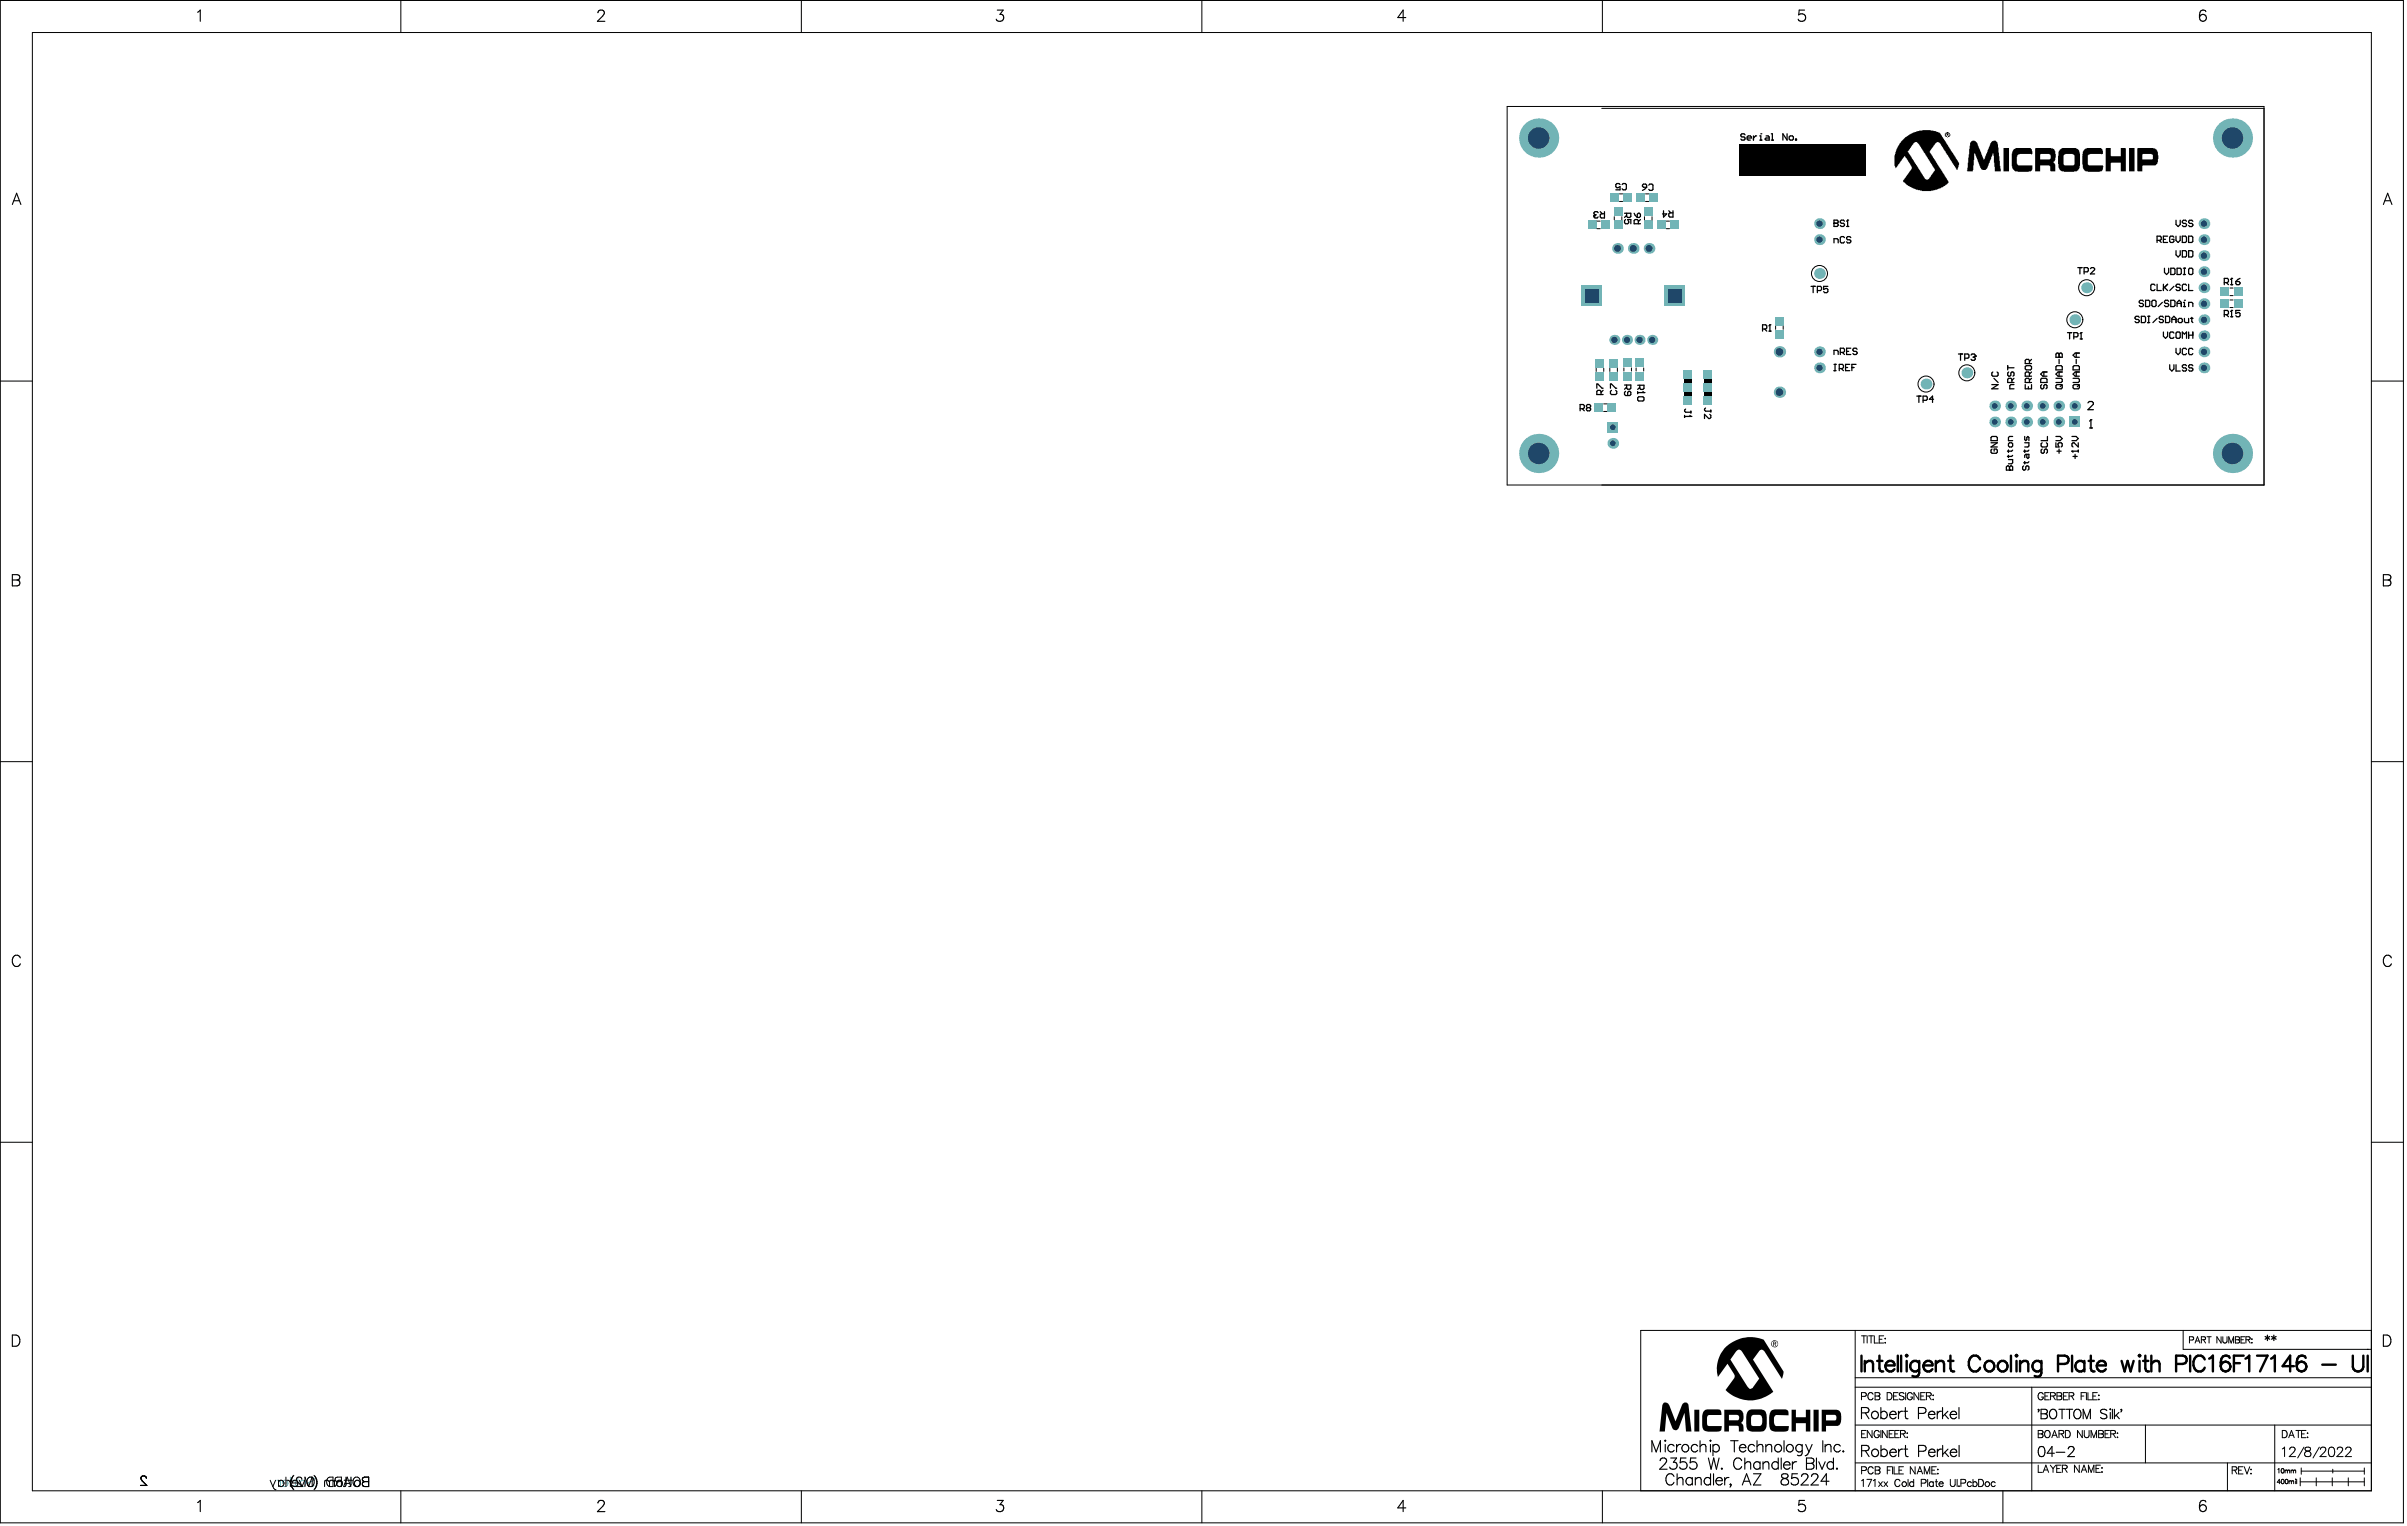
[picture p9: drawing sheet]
<svg xmlns="http://www.w3.org/2000/svg" width="635mm" height="403mm" viewBox="0 0 635 403" stroke-linecap="round" stroke-linejoin="round" font-family="sans-serif">
<path d="M38.6 389.9l-.5-.6-.8 .3a.78 .78 0 0 0 .2 1l1.2 1.2h-1.6" fill="none" stroke="#72b4b6" stroke-width=".3"/>
<g fill="none" stroke="#72b4b6" stroke-width=".26">
<path d="M73 390.5a.8 .8 0 0 1 1 .7M74 390.5v1.6M74.8 390.6a.76 .76 0 0 1 1.2 .6h-1.5zM76 391.2a.79 .79 0 0 1-.5 .9 .79 .79 0 0 1-1-.3M76.6 390.8a.8 .8 0 0 1 1.2-.1 .8 .8 0 0 1 0 1.2 .8 .8 0 0 1-1.2-.1M76.6 389.6v2.5M78.6 389.6v2.5M81.2 390a.94 .94 0 0 1 .9-.4 .94 .94 0 0 1 .8 .6l-.3 .4-.9 .3a.61 .61 0 0 0-.5 .5 .61 .61 0 0 0 .3 .6 1.15 1.15 0 0 0 1.4-.2M86.9 390.9l-.6-.4-.6 .1-.1 1.5M86.9 390.9l.4-.4 .6 .1 .3 .3M86.9 390.9v1.2M88.2 390.5v1.6"/>
<path d="M90.8 390.5h.8M91.3 389.6v2l-.1 .4-.5 .1M92.1 390.5h.8M92.6 389.6v2l-.1 .4-.5 .1M95.8 389.7l1.5-.1v2.5h-1.1a.65 .65 0 0 1-.6-.6 .65 .65 0 0 1 .6-.7l-.6-.5zM96.2 390.8h1.1"/>
<circle cx="79.8" cy="391.3" r=".82"/>
<circle cx="89.5" cy="391.3" r=".82"/>
<circle cx="94.2" cy="391.3" r=".82"/>
</g>
<circle cx="589" cy="36.4" r="5.2" fill="#72b4b6"/>
<circle cx="589" cy="36.4" r="2.83" fill="#1f4769"/>
<circle cx="547.4" cy="107.1" r="1.42" fill="#72b4b6"/>
<circle cx="547.4" cy="107.1" r=".75" fill="#1f4769"/>
<circle cx="543.1" cy="111.3" r="1.42" fill="#72b4b6"/>
<circle cx="543.1" cy="111.3" r=".75" fill="#1f4769"/>
<circle cx="543.1" cy="107.1" r="1.42" fill="#72b4b6"/>
<circle cx="543.1" cy="107.1" r=".75" fill="#1f4769"/>
<circle cx="538.9" cy="111.3" r="1.42" fill="#72b4b6"/>
<circle cx="538.9" cy="111.3" r=".75" fill="#1f4769"/>
<circle cx="538.9" cy="107.1" r="1.42" fill="#72b4b6"/>
<circle cx="538.9" cy="107.1" r=".75" fill="#1f4769"/>
<circle cx="534.7" cy="111.3" r="1.42" fill="#72b4b6"/>
<circle cx="534.7" cy="111.3" r=".75" fill="#1f4769"/>
<circle cx="534.7" cy="107.1" r="1.42" fill="#72b4b6"/>
<circle cx="534.7" cy="107.1" r=".75" fill="#1f4769"/>
<circle cx="530.5" cy="111.3" r="1.42" fill="#72b4b6"/>
<circle cx="530.5" cy="111.3" r=".75" fill="#1f4769"/>
<circle cx="530.5" cy="107.1" r="1.42" fill="#72b4b6"/>
<circle cx="530.5" cy="107.1" r=".75" fill="#1f4769"/>
<circle cx="526.2" cy="107.1" r="1.42" fill="#72b4b6"/>
<circle cx="526.2" cy="107.1" r=".75" fill="#1f4769"/>
<circle cx="526.2" cy="111.3" r="1.42" fill="#72b4b6"/>
<circle cx="526.2" cy="111.3" r=".75" fill="#1f4769"/>
<path d="M545.9 109.9h2.9v2.8h-2.9z" fill-rule="evenodd" fill="#72b4b6"/>
<circle cx="547.4" cy="111.3" r=".75" fill="#1f4769"/>
<circle cx="405.9" cy="119.6" r="5.2" fill="#72b4b6"/>
<circle cx="405.9" cy="119.6" r="2.83" fill="#1f4769"/>
<path d="M417.2 75.3h5.4v5.4h-5.4z" fill-rule="evenodd" fill="#72b4b6"/>
<path d="M418.2 76.3h3.4v3.5h-3.4z" fill-rule="evenodd" fill="#1f4769"/>
<path d="M424.1 111.3h2.8v2.8h-2.8z" fill-rule="evenodd" fill="#72b4b6"/>
<circle cx="425.5" cy="112.7" r=".75" fill="#1f4769"/>
<circle cx="425.5" cy="116.9" r="1.42" fill="#72b4b6"/>
<circle cx="425.5" cy="116.9" r=".75" fill="#1f4769"/>
<circle cx="581.4" cy="59" r="1.42" fill="#72b4b6"/>
<circle cx="581.4" cy="59" r=".83" fill="#1f4769"/>
<circle cx="581.4" cy="92.8" r="1.42" fill="#72b4b6"/>
<circle cx="581.4" cy="92.8" r=".83" fill="#1f4769"/>
<circle cx="581.4" cy="88.6" r="1.42" fill="#72b4b6"/>
<circle cx="581.4" cy="88.6" r=".83" fill="#1f4769"/>
<circle cx="581.4" cy="84.3" r="1.42" fill="#72b4b6"/>
<circle cx="581.4" cy="84.3" r=".83" fill="#1f4769"/>
<circle cx="581.4" cy="80.1" r="1.42" fill="#72b4b6"/>
<circle cx="581.4" cy="80.1" r=".83" fill="#1f4769"/>
<circle cx="581.4" cy="75.9" r="1.42" fill="#72b4b6"/>
<circle cx="581.4" cy="75.9" r=".83" fill="#1f4769"/>
<circle cx="581.4" cy="71.7" r="1.42" fill="#72b4b6"/>
<circle cx="581.4" cy="71.7" r=".83" fill="#1f4769"/>
<circle cx="581.4" cy="67.4" r="1.42" fill="#72b4b6"/>
<circle cx="581.4" cy="67.4" r=".83" fill="#1f4769"/>
<circle cx="581.4" cy="63.2" r="1.42" fill="#72b4b6"/>
<circle cx="581.4" cy="63.2" r=".83" fill="#1f4769"/>
<circle cx="581.4" cy="97" r="1.42" fill="#72b4b6"/>
<circle cx="581.4" cy="97" r=".83" fill="#1f4769"/>
<circle cx="480" cy="92.8" r="1.42" fill="#72b4b6"/>
<circle cx="480" cy="92.8" r=".83" fill="#1f4769"/>
<circle cx="480" cy="97" r="1.42" fill="#72b4b6"/>
<circle cx="480" cy="97" r=".83" fill="#1f4769"/>
<path d="M439.2 75.3h5.3v5.4h-5.3z" fill-rule="evenodd" fill="#72b4b6"/>
<path d="M440.1 76.3h3.5v3.5h-3.5z" fill-rule="evenodd" fill="#1f4769"/>
<circle cx="469.4" cy="92.8" r="1.5" fill="#72b4b6"/>
<circle cx="469.4" cy="92.8" r="1" fill="#1f4769"/>
<circle cx="405.9" cy="36.4" r="5.2" fill="#72b4b6"/>
<circle cx="405.9" cy="36.4" r="2.83" fill="#1f4769"/>
<circle cx="480" cy="63.2" r="1.42" fill="#72b4b6"/>
<circle cx="480" cy="63.2" r=".83" fill="#1f4769"/>
<circle cx="480" cy="59" r="1.42" fill="#72b4b6"/>
<circle cx="480" cy="59" r=".83" fill="#1f4769"/>
<circle cx="435" cy="65.5" r="1.42" fill="#72b4b6"/>
<circle cx="435" cy="65.5" r=".92" fill="#1f4769"/>
<circle cx="430.9" cy="65.5" r="1.42" fill="#72b4b6"/>
<circle cx="430.9" cy="65.5" r=".92" fill="#1f4769"/>
<circle cx="426.7" cy="65.5" r="1.42" fill="#72b4b6"/>
<circle cx="426.7" cy="65.5" r=".92" fill="#1f4769"/>
<circle cx="425.9" cy="89.7" r="1.33" fill="#72b4b6"/>
<circle cx="425.9" cy="89.7" r=".83" fill="#1f4769"/>
<circle cx="429.2" cy="89.7" r="1.33" fill="#72b4b6"/>
<circle cx="429.2" cy="89.7" r=".83" fill="#1f4769"/>
<circle cx="432.5" cy="89.7" r="1.33" fill="#72b4b6"/>
<circle cx="432.5" cy="89.7" r=".83" fill="#1f4769"/>
<circle cx="435.9" cy="89.7" r="1.33" fill="#72b4b6"/>
<circle cx="435.9" cy="89.7" r=".83" fill="#1f4769"/>
<circle cx="469.4" cy="103.5" r="1.5" fill="#72b4b6"/>
<circle cx="469.4" cy="103.5" r="1" fill="#1f4769"/>
<circle cx="589" cy="119.6" r="5.2" fill="#72b4b6"/>
<circle cx="589" cy="119.6" r="2.83" fill="#1f4769"/>
<g fill="#72b4b6">
<circle cx="550.5" cy="75.9" r="1.44"/>
<circle cx="547.4" cy="84.3" r="1.44"/>
<circle cx="480" cy="72.1" r="1.44"/>
<circle cx="518.9" cy="98.3" r="1.44"/>
<circle cx="508.1" cy="101.3" r="1.44"/>
</g>
<g fill="#72b4b6">
<path d="M585.8 75.8h2.3v2.3h-2.3z" fill-rule="evenodd"/>
<path d="M589.3 75.8h2.3v2.3h-2.3z" fill-rule="evenodd"/>
<path d="M585.8 79h2.3v2.3h-2.3z" fill-rule="evenodd"/>
<path d="M589.3 79h2.3v2.3h-2.3z" fill-rule="evenodd"/>
<path d="M431.5 94.5h2.3v2.4h-2.3z" fill-rule="evenodd"/>
<path d="M431.5 98h2.3v2.4h-2.3z" fill-rule="evenodd"/>
<path d="M428.2 94.5h2.4v2.4h-2.4z" fill-rule="evenodd"/>
<path d="M428.2 98h2.4v2.4h-2.4z" fill-rule="evenodd"/>
<path d="M420.9 94.6h2.4v2.4h-2.4z" fill-rule="evenodd"/>
<path d="M420.9 98.1h2.4v2.4h-2.4z" fill-rule="evenodd"/>
<path d="M433.7 58.2h2.3v2.3h-2.3z" fill-rule="evenodd"/>
<path d="M433.7 54.7h2.3v2.3h-2.3z" fill-rule="evenodd"/>
<path d="M425.7 54.7h2.3v2.3h-2.3z" fill-rule="evenodd"/>
<path d="M425.7 58.2h2.3v2.3h-2.3z" fill-rule="evenodd"/>
<path d="M440.6 58.2h2.3v2.3h-2.3z" fill-rule="evenodd"/>
<path d="M437.1 58.2h2.3v2.3h-2.3z" fill-rule="evenodd"/>
<path d="M418.8 58.2h2.4v2.3h-2.4z" fill-rule="evenodd"/>
<path d="M422.3 58.2h2.4v2.3h-2.4z" fill-rule="evenodd"/>
<path d="M468.3 83.5h2.3v2.4h-2.3z" fill-rule="evenodd"/>
<path d="M468.3 87h2.3v2.4h-2.3z" fill-rule="evenodd"/>
<path d="M424.1 106.4h2.3v2.3h-2.3z" fill-rule="evenodd"/>
<path d="M420.6 106.4h2.3v2.3h-2.3z" fill-rule="evenodd"/>
<path d="M449.3 101.1h2.4v2.3h-2.4z" fill-rule="evenodd"/>
<path d="M449.3 104.6h2.4v2.3h-2.4z" fill-rule="evenodd"/>
<path d="M449.3 97.6h2.4v2.3h-2.4z" fill-rule="evenodd"/>
<path d="M444.1 101.1h2.3v2.3h-2.3z" fill-rule="evenodd"/>
<path d="M444.1 104.6h2.3v2.3h-2.3z" fill-rule="evenodd"/>
<path d="M444.1 97.6h2.3v2.3h-2.3z" fill-rule="evenodd"/>
<path d="M424.5 98.1h2.4v2.4h-2.4z" fill-rule="evenodd"/>
<path d="M424.5 94.6h2.4v2.4h-2.4z" fill-rule="evenodd"/>
<path d="M431.6 51h2.3v2.3h-2.3z" fill-rule="evenodd"/>
<path d="M435.1 51h2.3v2.3h-2.3z" fill-rule="evenodd"/>
<path d="M428.2 51h2.4v2.3h-2.4z" fill-rule="evenodd"/>
<path d="M424.7 51h2.4v2.3h-2.4z" fill-rule="evenodd"/>
</g>
<g fill="#000">
<path d="M513.3 34.9l.8 .4-.5 .8-.5-.2v-.7h.2v.7h.3v-.6l-.3-.1zM513.7 36.1l.2 .2zM513.7 34.8l.1 .1zM513.9 34.9h.3l.3 .5-.2 .7h-.4v-.3h.4v-.5l-.4-.1zM520 37.3l.3-.2h.6l.8 .6 .1 .7 .6 1.1 .8 2.6 .4-.2 .1-.7 .6-1.1v-.5l.4-.4 .6-1.7 .6-.4h.6l.4 .4 .3 1.4 .6 6.3h-1.5l-.4-4.7h-.2v.5l-.4 .5v.4l-.4 .5v.5l-.2 .1-.4 1.4-.5 .4h-.8l-.4-.2-1.4-3.9-.1-.2h-.3l-.3 4.7-1.6-.1 .2-.9 .4-4.9 .2-1.6zM528.6 39h1.4v6.2h-1.4zM531.3 39.3l.5-.3h3.9l.3 .4v1.3l-3.2-.1-.6 .4-.1 .3v1.8l.3 .5h3.8v1.1l-.4 .5-3.5 .1-.7-.1-.6-.6-.3-.7v-3.4zM549.8 39.4l.8-.4h3.7l.4 .4 .1 1.2-.3 .1-3.1-.1-.6 .4v2.4l.2 .2h3.8v1.1l-.4 .5-3.6 .1-1-.3-.5-1.5v-2.9zM555.6 39h1.2l.2 2.2h2.5v-2.2l1.3 .2v6h-1.3v-2.3h-2.5l-.2 2.3h-1.3zM561.7 39h1.4v6.2h-1.4z"/>
<path d="M502.7 36.1l2-1.2 2.5-.6h2.1l2.3 .6 1.7 2.4 .8 1.5 .4 .5 .2 .5 .6 .6 1.3 2.4 .2 .1-.1 1.1-.2 .7-.3 .1-.2-.6-1-1.2-.1-.5-.5-.4-.1-.5-.2-.1-.2-.5-.6-.6v-.4l-.3-.2-.4-.9-.5-.5-.1-.5-.6-.4h-.4l-.6 .4v.3l-1.2 1.4-.1 .6 .7 .9 1.4 2.4 2.4 3.5 .1 .5 .4 .4v.3l-1 .9-1 .3-.1 .3-2.5 .7h-2.5l-1.5-.4-2.1-.9-1-1-.3-.1v-.5l.7-.7 1.3-2.1a.64 .64 0 0 0-.1-1.1l-.9-1.8-.4-.2-.1-.4h-.3v.3l-.3 .2-.3 .6-.3 .2v.3l-1.2 1.6-.4-.6v-2.8l.5-1.6 .8-1.6zM504.7 37.8l-1.4 2.3 1 1.2 .1 .5 1.6 2.2 .1 .5 .5 .5 1.2 2.1 .3 .3h.5l.7-.7 .8-1.4 .3-.2v-.5l-1.8-2.7-.3-.8-.3-.1-.1-.5-.4-.3-1.2-2.1-.6-.6h-.5z"/>
<path d="M537 39h4.1l.9 .4 .3 1.2v1l-.2 .9-.4 .2v.2l.5 .5v1.8l-1.3-.1v-1.2l-.3-.3h-2.4v1.6h-1.3zM538.3 40.6l-.1 1.5h2.6l.2-.3v-.8l-.4-.4z"/>
<path d="M543.4 39.4l.6-.4h3.7l.4 .3 .4 .3 .2 .9v3.3l-.2 .8-.6 .6-3.4 .1-.8-.2-.4-.4-.2-.5v-.9a7.5 7.5 0 0 1 .1-3.5l.2-.2zM544.6 40.7l-.2 .3v2.4l.2 .2h2.4l.3-.2v-2.4l-.5-.4z"/>
<path d="M564 39h4.1l.8 .4 .4 .7 .1 .9-.2 2.1-.5 .5h-3.4l-.1 1.6h-1.2zM565.3 40.6l-.1 1.5 2.8-.2v-1l-.4-.3z"/>
<path d="M468 354.1v.3l.4-.1-.1-.2zM467.8 353.9h.4a.34 .34 0 0 1 .4 .3 .34 .34 0 0 1-.3 .4l.3 .4h-.2l-.2-.4h-.2v.4h-.2zM467.4 354.5a.8 .8 0 0 0 1.6 0 .8 .8 0 0 0-1.6 0zM467.2 354.5a.95 .95 0 0 1 1.9 0 .95 .95 0 0 1-1.9 0zM455.4 355.2a9.4 9.4 0 0 1 9.9-1.8l5.2 8.4-.4 1.9-4.8-7.4a.77 .77 0 0 0-1.3 .2l-1.5 2.1 5.3 8.5a9.1 9.1 0 0 1-12.6-.5l2.4-3.5-.2-.7-1.7-2.7-2.5 3.5a8.2 8.2 0 0 1 2.2-8zM458.1 356.3l-1.6 2.3 4.6 7.3a.74 .74 0 0 0 .7 .5 .74 .74 0 0 0 .7-.5l1.6-2.3-4.6-7.3-.4-.2a.67 .67 0 0 0-1 .2zM467.2 372.2l1-.4h2.6a1.09 1.09 0 0 1 1 1.5l-3.1-.1a.89 .89 0 0 0-.7 1.2v.7a1.01 1.01 0 0 0 .7 1.1h3.2a1.11 1.11 0 0 1-1.2 1.4h-2.4a1.65 1.65 0 0 1-1.6-2l.1-2.2zM472.6 371.8h1.2v2h2.6v-2h1.2v5.8h-1.2v-2.2h-2.6v2.2h-1.2zM456.1 373.2v1.4h2.3a.77 .77 0 0 0 .4-.7 .77 .77 0 0 0-.6-.7zM481.7 373.2v1.5h2.5l.3-.6a.69 .69 0 0 0-.5-.9zM438.9 370a1.14 1.14 0 0 1 1.5 .7l1.6 4.2 1.7-4.2a.89 .89 0 0 1 .9-.8 .89 .89 0 0 1 .9 .9l.7 6.8h-1.4l-.4-4.9-1.6 4a.9 .9 0 0 1-.8 .6 .9 .9 0 0 1-.8-.7l-1.6-3.8-.4 4.8h-1.4l.7-6.9zM462.2 373.4l-.2 .6v1.9l.5 .3h1.6a.93 .93 0 0 0 .8-1.2v-.7a.97 .97 0 0 0-.7-1.1h-1.6zM480.6 371.8h3.8a1.82 1.82 0 0 1 1.3 2.5 1.45 1.45 0 0 1-1.1 1.8h-2.9v1.5h-1.1zM478.4 371.8h1.4v5.8h-1.4zM454.9 371.8h4a2.11 2.11 0 0 1 .8 3.2l-.4 .4a1.11 1.11 0 0 1 .7 1.2v1h-1.3v-.8a.48 .48 0 0 0-.4-.7h-2.2v1.5h-1.2zM447 371.8h1.3v5.8h-1.3zM461.2 372.1l.9-.3h2.8a1.53 1.53 0 0 1 1.2 2v1.8a1.66 1.66 0 0 1-1.7 2h-2.2a1.61 1.61 0 0 1-1.5-2v-2.4zM449.5 372.2l.9-.4h2.8l.6 .1 .3 .6v.7h-3.3l-.3 .3-.2 .5 .1 1.9 .4 .3h3.4l-.2 1.1-.5 .3h-3a1.52 1.52 0 0 1-1.4-2v-2.1z"/>
<circle cx="464.5" cy="35.3" r=".17"/>
<circle cx="420.5" cy="56.9" r=".17"/>
<circle cx="483.8" cy="58.9" r=".17"/>
<circle cx="487.4" cy="58.1" r=".17"/>
<circle cx="576.3" cy="79.2" r=".17"/>
<circle cx="588.7" cy="73.4" r=".17"/>
<circle cx="466.9" cy="85.7" r=".17"/>
<circle cx="521.1" cy="93.9" r=".17"/>
<circle cx="543.2" cy="94.2" r=".17"/>
<circle cx="549" cy="87.7" r=".17"/>
<circle cx="588.7" cy="81.9" r=".17"/>
<circle cx="433.7" cy="103.6" r=".17"/>
<circle cx="446.1" cy="109.8" r=".17"/>
<circle cx="546.6" cy="119" r=".17"/>
<circle cx="551.6" cy="110.7" r=".17"/>
<circle cx="530.1" cy="124" r=".17"/>
</g>
<g fill="none" stroke="#000" stroke-width=".26">
<path d="M.1 .1h634v401.6h-634zM8.5 8.6h617.1v384.6h-617.1zM105.7 .1v8.5M211.4 .1v8.5M317.1 .1v8.5M422.7 .1v8.5M528.4 .1v8.5M397.6 28.1h199.7v99.8h-199.7zM422.6 28.6h174.7M421.3 58.3h.9M425.9 57.2v.8M427.2 51.1h.9"/>
<path d="M427.2 53.1h.9M427.9 57.2v.8M433.8 57.2v.8M434.1 51.1h.8M434.1 53.1h.8M435.8 57.2v.8M439.6 58.3h.8M421.3 60.3h.9M439.6 60.3h.8M588.3 76h.8M588.3 78h.8M588.3 79.1h.8"/>
<path d="M421.1 97.1v.9M423.1 97.1v.9M424.7 97.1v.9M426.7 97.1v.9M428.4 97v.9M430.4 97v.9M431.6 97v.9M433.6 97v.9M468.4 86v.9M470.4 86v.9M588.3 81.1h.8M.1 100.5h8.4"/>
<path d="M423.1 108.5h.8M423.1 106.5h.8M625.6 100.5h8.5M.1 200.9h8.4M625.6 200.9h8.5M.1 301.3h8.4M625.6 301.3h8.5M489.4 350.9v42.3M491.1 352.4h1.3M491.7 352.4v1.9M492.6 352.4v1.9M493 352.4h1.2"/>
<path d="M493.6 352.4v1.9M494.5 352.4v1.9h1.1M495.8 353.3h.7M496.9 352.4h-1.1v1.9h1.1M497.4 353v.2zM497.4 354.1v.2zM575.9 350.9v5h49.7M577.6 353.5l1-.1v-.6l-1-.2v1.7M579.1 354.3l.6-1.7 .7 1.7M579.3 353.7h.8M580.7 353.4l1-.1 .1-.5-1.1-.2v1.7M581.3 353.4l.6 .9"/>
<path d="M582.2 352.6h1.1M582.8 352.6v1.7M586 352.6v1.7l-1.2-1.7v1.7M586.4 352.6v1.2l.5 .5 .5-.3 .1-1.4M588 354.3v-1.7l.6 1.7 .6-1.7v1.7M589.7 352.6l1.1 .2v.4l-.4 .2 .4 .3-.1 .5-1 .1zM589.7 353.4h.7M591.2 353.4h.6M592.2 352.6h-1v1.7h1M592.5 353.4l1-.1v-.5l-1-.2v1.7M593.1 353.4l.5 .9M594.1 353.2v.1z"/>
<path d="M594.1 354.1v.2zM624.5 355.9h.1M625.6 350.9h-192.8v42.3M489.4 365.9h136.2M489.4 363.4h136.2M489.5 375.9h136.1M491.1 368.3l1.1-.1 .2-.2-.1-.5-1.2-.2v1.9M491.1 378.2h.7M492.3 377.3h-1.2v1.9h1.2M493.9 377.3v1.9l-1.3-1.9v1.9M494.1 367.8a.7 .7 0 0 0-.8-.5 .7 .7 0 0 0-.5 .8v.4a.7 .7 0 0 0 .5 .7 .7 .7 0 0 0 .8-.4M494.7 367.3l1.1 .2v.6l-.3 .1 .4 .4-.1 .5-1.1 .1z"/>
<path d="M494.7 368.2h.8M495.8 377.8a.7 .7 0 0 0-.8-.5 .7 .7 0 0 0-.6 .7v.5a.68 .68 0 0 0 .7 .7 .68 .68 0 0 0 .7-.7h-.5M496.2 377.3v1.9M497.9 367.3h.6a1.02 1.02 0 0 1 .7 1 1.02 1.02 0 0 1-.7 .9h-.6zM497.9 377.3v1.9l-1.3-1.9v1.9M498.4 378.2h.7M499.6 368.2h.7M499.6 377.3h-1.2v1.9h1.2M499.9 378.2h.7M500.7 367.3h-1.1v1.9h1.1M501.1 377.3h-1.2v1.9h1.2M501.4 378.2l1.1-.1 .1-.2v-.4l-1.2-.2v1.9"/>
<path d="M502 378.2l.6 1M502.3 367.6l-.4-.3-.9 .3 .2 .5 .9 .3 .2 .3v.3l-.4 .2-.9-.2M502.7 367.3v1.9M503.2 378v.1zM503.2 379v.2zM504.5 367.8a.7 .7 0 0 0-.8-.5 .7 .7 0 0 0-.6 .8v.4a.68 .68 0 0 0 .7 .8 .68 .68 0 0 0 .7-.8h-.5M506.2 367.3v1.9l-1.3-1.9v1.9M506.7 368.2h.7M507.9 367.3h-1.2v1.9h1.2M508.2 368.2h1.1l.2-.3-.1-.4-1.2-.2v1.9M508.9 368.2l.6 1M509.9 368.1h.2z"/>
<path d="M510 369.1v.1zM536 365.9v27.3M537.7 377.3l1.2 .2v.5l-.4 .2 .5 .4-.2 .5-1.1 .1zM537.7 378.2h.8M539 367.8a.7 .7 0 0 0-.8-.5 .7 .7 0 0 0-.5 .8v.4a.68 .68 0 0 0 .7 .8 .68 .68 0 0 0 .6-.8h-.4M539.5 368.2h.7M539.6 377.6l.2-.2a.89 .89 0 0 1 1.1 .9 .89 .89 0 0 1-1.1 .8l-.4-.6zM540.6 367.3h-1.1v1.9h1.1M541 368.2h1.1l.1-.3-.1-.4-1.1-.2v1.9M541.3 379.2l.7-1.9 .7 1.9M541.6 378.6h.9M541.6 368.2l.6 1"/>
<path d="M542.7 367.3l1.1 .2v.6l-.3 .1 .4 .4-.2 .5-1 .1zM542.7 368.2h.8M543.2 378.2l1.1-.1 .2-.2-.1-.4-1.2-.2v1.9M543.8 378.2l.7 1M544.4 368.2h.7M544.9 377.3h.6a1.02 1.02 0 0 1 .7 1 1.02 1.02 0 0 1-.7 .9h-.6zM545.5 367.3h-1.1v1.9h1.1M545.8 368.2h1.1l.2-.3-.1-.4-1.2-.2v1.9M546.5 368.2l.6 1M549 368.2h.8M549.3 377.3v1.9l-1.2-1.9v1.9M549.9 377.3v1.4a.64 .64 0 0 0 .6 .5 .64 .64 0 0 0 .6-.5v-1.4"/>
<path d="M550.2 367.3h-1.2v1.9M550.4 367.3v1.9M550.8 367.3v1.9h1.1M551.7 379.2v-1.9l.7 1.9 .7-1.9v1.9M552.1 368.2h.7M553.3 367.3h-1.2v1.9h1.2M553.6 368.1h.2zM553.6 377.3l1.2 .2v.5l-.3 .2 .4 .4-.2 .5-1.1 .1zM553.6 378.2h.9M553.7 369.1v.1zM555.3 378.2h.8M556.5 377.3h-1.2v1.9h1.2"/>
<path d="M556.8 378.2l1.1-.1 .2-.2-.1-.4-1.2-.2v1.9M557.5 378.2l.6 1M558.5 378h.2zM558.5 379.1h.2zM566 375.9v10M600.1 375.9v17.3M602.1 377.3h.6a1.02 1.02 0 0 1 .7 1 1.02 1.02 0 0 1-.7 .9h-.6zM603.8 379.2l.7-1.9 .7 1.9M604.1 378.6h.9M605.7 377.3h1.3M606.3 377.3v1.9M607.2 378.2h.7"/>
<path d="M608.4 377.3h-1.2v1.9h1.2M608.8 378v.1zM608.8 379v.2zM71.3 390.5l.7 1.6M72 392.1a.96 .96 0 0 0 .8 .9M72.7 390.5l-.7 1.6M73.5 390.8a.8 .8 0 0 1 1.2-.1 .8 .8 0 0 1 0 1.2 .8 .8 0 0 1-1.2-.1M73.5 390.5v1.6M75.4 389.6v2.5M75.7 390.5a.8 .8 0 0 1 .9 .7M76.6 390.5v1.6M77.3 389.4a2.59 2.59 0 0 0 0 3.3"/>
<path d="M77.3 392.7l.2 .3M77.3 389.4l-.5 1.4 .1 1.1 .4 .8M77.4 390.6a.76 .76 0 0 1 1.2 .6h-1.5zM77.5 389.1l-.2 .3M78.6 391.2a.79 .79 0 0 1-.5 .9 .79 .79 0 0 1-1-.3M79 390.5l.7 1.6 .7-1.6M79.6 390.2l-.4-.6-.9 .3a.77 .77 0 0 0 .3 1l1.1 1.2h-1.6M80.5 392.1v-2.5l.9 2.5 1-2.5v2.5M81.5 389.7a1.2 1.2 0 0 1 1.4 .6 1.2 1.2 0 0 1-.3 1.5 .92 .92 0 0 1-1 .3 .92 .92 0 0 1-.6-.9 1.51 1.51 0 0 1 .5-1.5zM82.8 389.1l.3 .3M83.1 389.4a2.59 2.59 0 0 1 0 3.3M83.1 392.7l-.3 .3"/>
<path d="M83.1 389.4l.4 1.4-.1 1.1-.3 .8M86.4 390l.6-.4h.8v2.5h-.8a1.36 1.36 0 0 1-.6-2.1zM86.9 390.9l-.6-.4-.6 .1-.1 1.5M86.9 390.9l.4-.4 .6 .1 .3 .3M86.9 390.9v1.2M88.2 390.5v1.6M89.2 390.8l-.8 1.3M90.1 390.8l-1.5-.1-.2-.4 .1-.4 .5-.3h1.1v2.5M90.8 390.5h.8M91 391.3h1.2M91.3 389.6v2l-.1 .4-.5 .1 .9-2.5 1 2.5M92.1 390.5h.8"/>
<path d="M92.6 389.6v2l-.1 .4-.5 .1M93.6 389.7a.95 .95 0 0 1 1.4 .9l-.1 1.2a1.18 1.18 0 0 1-1.6-.2 1.18 1.18 0 0 1 .1-1.6zM94.1 392.1a.81 .81 0 0 1-.4-1.4 .81 .81 0 0 1 1.3 .5l-.2 .6-.5 .3M95.8 389.7l1.5-.1v2.5h-1.1a.65 .65 0 0 1-.6-.6 .65 .65 0 0 1 .6-.7l-.6-.5zM96.2 390.8h1.1M105.7 393.2v8.5M211.4 393.2v8.5M317.1 393.2v8.5M422.7 393.2v8.5M489.5 385.9h136.1M491.1 387.9l1.1-.1 .2-.3-.1-.4-1.2-.2v1.9M491.1 390.6l.5-.4v1.9"/>
<path d="M492.5 390.2h1.3l-.9 1.9M494.2 387.3a.7 .7 0 0 0-.8-.4 .7 .7 0 0 0-.6 .7v.5a.7 .7 0 0 0 .6 .7 .7 .7 0 0 0 .8-.5M494.2 390.6l.5-.4v1.9M494.7 386.9l1.2 .2 .1 .3-.5 .4 .5 .4-.2 .5-1.1 .1zM494.7 387.8h.8M495.6 390.9l1 1.2M496.6 390.9l-1 1.2M497 390.9l1 1.2M497.9 387.8h.7M498 390.9l-1 1.2M499.1 386.9h-1.2v1.9M499.3 386.9v1.9"/>
<path d="M499.7 386.9v1.9h1.1M501 387.8h.7M501.2 390.7a.7 .7 0 0 0-.8-.5 .7 .7 0 0 0-.5 .7v.5a.7 .7 0 0 0 .5 .7 .7 .7 0 0 0 .8-.4M502.2 386.9h-1.2v1.9h1.2M503.4 390.2v1.9M504.9 391.1a.61 .61 0 0 0-.9-.1 .61 .61 0 0 0 0 .9 .61 .61 0 0 0 .9-.1M504.9 390.2v1.9M505.2 386.9v1.9l-1.2-1.9v1.9M505.8 388.8l.7-1.9 .7 1.9M506 388.2h.9M506.9 391.2l1-.1 .2-.2-.1-.5-1.1-.2v1.9M507.7 388.8v-1.9l.7 1.9 .7-1.9v1.9"/>
<path d="M508.5 390.2v1.9M509.6 387.8h.8M510 391.1a.61 .61 0 0 0-.9-.1 .61 .61 0 0 0 0 .9 .61 .61 0 0 0 .9-.1M510 390.9v1.2M510.5 390.9h.7M510.8 390.2v1.6l.1 .2 .4 .1M510.8 386.9h-1.2v1.9h1.2M511.2 387.5v.2zM511.2 388.6v.2zM511.5 391.4v.2a.58 .58 0 0 0 .5 .5 .58 .58 0 0 0 .6-.3M511.6 391.1l.7-.2 .3 .5h-1.1zM514.5 390.2v1.4a.64 .64 0 0 0 .7 .5 .64 .64 0 0 0 .6-.5v-1.4"/>
<path d="M516.3 390.2v1.9M516.8 391.9v.2zM517.3 391.2l1.1-.1 .2-.2-.1-.5-1.2-.2v1.9M520.1 391.1a.61 .61 0 0 0-.9-.1 .61 .61 0 0 0 0 .9 .61 .61 0 0 0 .9-.1M520.5 391.1a.61 .61 0 0 1 .9-.1 .61 .61 0 0 1 0 .9 .61 .61 0 0 1-.9-.1M520.5 390.2v1.9M522 390.2h.6a1.02 1.02 0 0 1 .7 1 1.02 1.02 0 0 1-.7 .9h-.6zM526.4 391.1a.61 .61 0 0 0-.9-.1 .61 .61 0 0 0 0 .9 .61 .61 0 0 0 .9-.1M528.4 393.2v8.5M537.7 386.5v1.9h1.1M539 388.4l.7-1.9 .8 1.9M539.3 387.7h.9"/>
<path d="M540.9 386.5l.7 .9M541.6 387.4v1M542.3 386.5l-.7 .9M542.6 387.4h.7M543.8 386.5h-1.2v1.9h1.2M544.1 387.4l1.1-.1 .2-.3-.1-.3-1.2-.2v1.9M544.7 387.4l.7 1M548.5 386.5v1.9l-1.2-1.9v1.9M549.1 388.4l.7-1.9 .7 1.9M549.3 387.7h.9M551 388.4v-1.9l.7 1.9 .7-1.9v1.9M552.9 387.4h.8"/>
<path d="M554.1 386.5h-1.2v1.9h1.2M554.5 387.1v.2zM554.5 388.2v.2zM587.6 385.9v7.3M588.9 387.8l1.1-.1 .1-.3v-.3l-1.2-.2v1.9M589.5 387.8l.6 1M590.6 387.8h.7M591.7 386.9h-1.1v1.9h1.1M592.1 386.9l.7 1.9 .7-1.9M593.8 387.5v.2zM593.8 388.6v.2zM600.9 387.6l.3-.2v1.1"/>
<path d="M601.6 391h-.8l.5-.8v1.2M602 387.4a.53 .53 0 0 1 .6 .6 .53 .53 0 0 1-.6 .5l-.2-.5zM602 390.3a.53 .53 0 0 1 .6 .5 .53 .53 0 0 1-.6 .5l-.2-.4zM602.1 382.2l.6-.5v2.5M602.8 388l.3-.2 .3 .2M602.8 387.8v.7M603 390.3a.53 .53 0 0 1 .6 .5 .53 .53 0 0 1-.6 .5l-.2-.4zM603.4 388l.3-.2h.3l.1 .7M603.4 388v.5M603.9 390.6v.8M603.9 390.8l.3-.2 .3 .2M604.1 382.3l.4-.6 .9 .3a.77 .77 0 0 1-.3 1l-1.2 1.2h1.7"/>
<path d="M604.4 388l.3-.2 .3 .2M604.4 387.8v.7M604.5 390.8l.3-.2h.2l.1 .8M604.5 390.8v.6M605 388l.3-.2h.3v.7M605 388v.5M605.6 390.2h.1M605.6 390.6v.8M605.9 390.2v1.2M606.8 390.9h16.9M606.8 389.8v2.1M607.1 387.2v1.7"/>
<path d="M607.1 388h16.6M607.8 381.7l-1.6 2.9M608.2 381.8a.5 .5 0 0 0 .3 .9 .9 .9 0 0 1 1 .3 .9 .9 0 0 1-.1 1.1 1.01 1.01 0 0 1-1.4-.4 1.24 1.24 0 0 1 1.4-1.1l.1-.5a.94 .94 0 0 0-1.3-.3zM611.1 389.8v2.1M611.9 381.7l-1.7 2.9M612.2 382.3l.4-.6 .9 .3a.78 .78 0 0 1-.3 1l-1.2 1.2h1.7M614.6 381.8a.81 .81 0 0 1 1.2 .4 1.61 1.61 0 0 1-.6 2h-.2a1.59 1.59 0 0 1-.4-2.4zM615.3 389.8v2.1M615.4 387.5v1M616.6 382.3l.5-.6 .8 .3a.78 .78 0 0 1-.2 1l-1.2 1.2h1.6M618.8 382.3l.5-.6 .8 .3a.78 .78 0 0 1-.2 1l-1.2 1.2h1.7M619.5 389.8v2.1"/>
<path d="M623.7 387.2v1.7M623.7 389.8v2.1"/>
<circle cx="480" cy="72.1" r="2.11"/>
<circle cx="550.5" cy="75.9" r="2.11"/>
<circle cx="518.9" cy="98.3" r="2.11"/>
<circle cx="547.4" cy="84.3" r="2.11"/>
<circle cx="508.1" cy="101.3" r="2.11"/>
<circle cx="89.5" cy="391.3" r=".82"/>
<circle cx="502.3" cy="391.5" r=".63"/>
<circle cx="524.2" cy="391.5" r=".63"/>
</g>
<g fill="#000">
<path d="M459 38.1h33.2v8.3h-33.2z" fill-rule="evenodd"/>
<path d="M444.2 103.6h2v.8h-2z" fill-rule="evenodd"/>
<path d="M444.2 100.1h2v.8h-2z" fill-rule="evenodd"/>
<path d="M449.5 103.6h2v.8h-2z" fill-rule="evenodd"/>
<path d="M449.5 100.1h2v.8h-2z" fill-rule="evenodd"/>
</g>
<g fill="none" stroke="#000" stroke-width=".33">
<path d="M460.4 35.6l-.3-.3h-.6l-.2 .3 .2 .5h.6l.3 .3-.3 .6h-.6l-.2-.3M460.9 36.4h1.1l-.2-.6h-.6l-.3 .3v.6l.3 .3h.6M462.6 35.8v1.2M463.4 35.8h-.3l-.5 .6M464.2 37h.6M464.2 35.8h.3v1.2M465.9 35.8h.6l.2 .3v.9h-.8l-.3-.3 .3-.3h.8M467.3 35.3h.3v1.7M467.3 37h.6M471.5 35.3v1.7l-1.2-1.7v1.7M472.3 35.8h.5l.3 .3v.6l-.3 .3h-.5l-.3-.3v-.6zM473.7 36.7h.3v.3h-.3z"/>
<path d="M420.8 56.7l-.3 .2 .3 .6h.5l.3-.3M420.8 56.7h.3M421.6 56.1l-.3-.3h-.5l-.3 .3 .3 .6M422.2 55.8l.5 .6M423.3 55.8v1.7h-.9l-.2-.3v-.5l.2-.3h.9M427.4 48.7l-.3-.3h-.5l-.3 .3v.5l.3 .3 .8-.3v.9h-1.1M427.9 48.7l.3-.3h.6l.2 .3v1.1l-.2 .3h-.6l-.3-.3M428.6 56.2h1.6v.9l-.2 .3h-.6l-.3-.3v-.9M428.8 57.9l-.2 .3v.5l.2 .3h.6l.3-.3-.3-.8h.8v1.1M429.1 56.8l-.5 .6M431.1 56.2l.8 1.2M432.2 59v-.8l-.3-.3h-.5l-.3 .3v.8h1.7"/>
<path d="M432.2 56.2l.6 .3v.6l-.3 .3h-.6v-.9zM432.8 57.9l-.6 .6M433.6 48.6h.5l.3 .2v.6h-.8l-.3-.3zM434.4 49.4l-1.1 .8M435 48.8l.2-.2h.6l.3 .2v1.1l-.3 .3h-.6l-.2-.3M438.9 55.6v1.7l.8-.9h-1.1M440.2 55.6l.6 .5M441.4 55.6v1.7h-.9l-.3-.3v-.6l.3-.3h.9M483.8 58.1h.9l.2 .2-.2 .6 .2 .6-.2 .2h-.9zM483.8 58.9h.9M486.6 58.3l-.3-.2h-.5l-.3 .2 .3 .6h.5l.3 .3-.3 .5h-.5l-.3-.2M487.2 59.7h.5"/>
<path d="M487.2 58.3l.2-.2v1.6M574.1 58.1v1.1l.5 .6 .6-.6v-1.1M576.8 58.4l-.2-.3h-.6l-.3 .5 .3 .3h.6l.2 .6-.2 .3h-.6l-.3-.3M578.5 58.4l-.3-.3h-.5l-.3 .5 .3 .3h.5l.3 .6-.3 .3h-.5l-.3-.3M477.8 75.5h1.1M478.3 75.5v1.7M479.4 76.6h.9l.3-.2v-.6l-.3-.3h-.9v1.7M482.2 75.5h-1.1v.9l.6-.3 .5 .3v.5l-.3 .3h-.5l-.3-.3M483.8 64.1v-1.1h.9l.2 .2v.9M486.6 62.7l-.3-.3h-.5l-.3 .3v1.1l.3 .3h.5l.3-.3M488.3 62.7l-.3-.3h-.6l-.2 .6 .2 .2h.6l.3 .6-.3 .3h-.6l-.2-.3M548.2 70.6h1.1"/>
<path d="M548.7 70.6v1.7M549.8 71.7h.8l.3-.3v-.5l-.3-.3h-.8v1.7M551.5 70.9l.3-.3h.5l.3 .3v.2l-1.1 1.2h1.1M565.5 79.5l-.3-.3h-.6l-.2 .6 .2 .2h.6l.3 .6-.3 .3h-.6l-.2-.3M566 79.2h.9l.2 .3v1.1l-.2 .3h-.9zM568 79.2h.5l.3 .3v1.1l-.3 .3h-.5l-.3-.3v-1.1zM568.5 75.3l-.3-.3h-.5l-.3 .3v1.1l.3 .2h.5l.3-.2M569.1 63.4h.8l.3-.3v-.5l-.3-.3h-.8v1.7M569.1 75v1.6h1.1M569.6 63.4l.6 .6M570.5 79.8l-1.1 1.1M570.7 63.1h.6"/>
<path d="M570.7 75v1.6M571 70.7v1.2l.6 .5 .5-.5v-1.2M571 75.8l.8 .8M571.8 62.3h-1.1v1.7h1.1M571.8 75l-1.1 1.1M572.1 79.5l-.3-.3h-.5l-.3 .3 .3 .5h.5l.3 .3-.3 .6h-.5l-.3-.3M572.7 79.2h.8l.3 .3v1.1l-.3 .3h-.8zM572.7 70.7h.8l.3 .3v1.1l-.3 .3h-.8zM573.5 62.6l-.3-.3h-.5l-.3 .3v1.1l.3 .3h.5l.3-.3v-.6h-.6M573.5 75.5l-1.1 1.1M574.1 62.3v1.1l.5 .6 .6-.6v-1.1M574.1 66.1v1.1l.5 .6 .6-.6v-1.1"/>
<path d="M574.3 70.7h.9l.3 .3v1.1l-.3 .3h-.9zM575.2 75.3l-.3-.3h-.6l-.2 .3v.2l.2 .3h.6l.3 .6-.3 .2h-.6l-.2-.2M575.7 62.3h.8l.3 .3v1.1l-.3 .3h-.8zM575.7 66.1h.9l.2 .3v1.1l-.2 .3h-.9zM576 79.8h.3v1.1M576 72.4h.6M576 70.7h.6M576.3 70.7v1.7M576.8 75.3l-.2-.3h-.6l-.3 .3v1.1l.3 .2h.6l.2-.2M577.4 62.3h.8l.3 .3v1.1l-.3 .3h-.8zM577.4 71l.3-.3h.5l.3 .3v1.1l-.3 .3h-.5l-.3-.3zM577.4 66.1h.8l.3 .3v1.1l-.3 .3h-.8z"/>
<path d="M577.4 75v1.6h1.1M586.8 74.5h.8l.3-.2v-.6l-.3-.3h-.8v1.7M587.3 74.5l.6 .6M588.5 73.7l.2-.3v1.7M588.5 75.1h.5M589.8 74.3h.9l.3 .5-.3 .3h-.6l-.3-.3zM591 73.4l-1.2 .9M465 86.8h.8l.3-.3v-.5l-.3-.3h-.8v1.6M465.5 86.8l.6 .5M466.6 86l.3-.3v1.6M466.6 87.3h.6M483.8 93.5v-1.1h.9l.2 .3v.8"/>
<path d="M483.8 96.1h.6M483.8 97.8h.6M484.1 96.1v1.7M485.2 97.2h.8l.3-.3v-.5l-.3-.3h-.8v1.7M485.5 93h.8l.3-.3v-.6l-.3-.2h-.8v1.6M485.8 97.2l.5 .6M486 93l.6 .5M486.9 96.9h.5M487.2 92.7h.5M488 96.1h-1.1v1.7h1.1M488.3 91.9h-1.1v1.6h1.1M488.5 96.9h.6"/>
<path d="M489.7 96.1h-1.2v1.7M489.9 92.1l-.2-.2h-.6l-.3 .2 .3 .6h.6l.2 .3-.2 .5h-.6l-.3-.3M516.7 93.4h1.1M517.2 93.4v1.6M518.3 94.5h.9l.2-.3v-.5l-.2-.3h-.9v1.6M520 93.7l.3-.3h.5l.3 .3-.3 .5M520.5 94.2h.3M520.8 94.2l.3 .3-.3 .5h-.5l-.3-.2M525.7 98.1l-.2 .3v.6l.2 .2h1.2l.2-.2v-.6l-.2-.3M526 99.8l1.1 1.1M529.7 96.5v1.1M529.7 97h1.6"/>
<path d="M529.9 98.1l-.2 .3v.6l.2 .2 .6-.2v-.6l.3-.3 .5 .3v.6l-.3 .2M531.3 99.8l-.5 .5M534.6 96.5h1.1l.2 .2v.6l-.2 .3h-1.1l-.3-.3v-.6zM535.4 99.2v-.8l-.3-.3h-.5l-.3 .3v.8h1.6M535.4 95.9v-.8l-.3-.3h-.5l-.3 .3v.8h1.6M535.9 99.8l-.5 .5M535.9 98.1l-.5 .6M535.9 94.8l-.5 .5M538.6 99.8h1.2l.2 .3v.8h-1.6v-.8zM539.2 98.1v1.1M540 98.1h-1.1l-.5 .6 .5 .5h1.1M542.4 93.4l.3-.3 .5 .3 .6-.3 .2 .3v.8h-1.6z"/>
<path d="M542.4 99.8h1.4l.2 .3v.5l-.2 .3h-1.4M542.7 96.5h1.1l.2 .2v.9h-1.6v-.9zM543.2 93.4v.8M543.2 94.8v1.1M543.2 98.1v1.1M544 98.1h-1.1l-.5 .6 .5 .5h1.1M545.4 87.7h1.1M546 87.7v1.7M546.9 99.8h1.4l.3 .3v.5l-.3 .3h-1.4M547.1 88.9h.8l.3-.3v-.6l-.3-.3h-.8v1.7M547.2 96.5h1.1l.3 .2v.9h-1.7v-.9zM547.7 93.1v1.1"/>
<path d="M547.7 94.8v1.1M547.7 98.1v1.1M548.6 98.1h-1.1l-.6 .6 .6 .5h1.1M548.6 93.1h-1.1l-.6 .6 .6 .5h1.1M548.8 88l.2-.3v1.7M548.8 89.4h.5M564.4 83.7l-.3-.3h-.6l-.2 .3 .2 .6h.6l.3 .2-.3 .6h-.6l-.2-.3M564.9 83.4h.8l.3 .3v1.1l-.3 .3h-.8zM566.6 83.4h.5M566.6 85.1h.5M566.9 83.4v1.7M569.1 84l-1.1 1.1"/>
<path d="M570.7 83.7l-.2-.3h-.6l-.3 .6 .3 .3h.6l.2 .5-.2 .3h-.6l-.3-.3M570.7 87.6v1.1l.6 .5 .5-.5v-1.1M571.3 83.4h.8l.3 .3v1.1l-.3 .3h-.8zM572.4 96.2v1.1l.6 .6 .5-.6v-1.1M573 85.1v-1.1l.5-.6 .6 .6v1.1M573 84.3h1.1M573.5 87.9l-.3-.3h-.5l-.3 .3v1.1l.3 .2h.5l.3-.2M574.1 91.9v1.1l.5 .5 .6-.5v-1.1M574.1 96.2v1.7h1.1M574.3 87.6h.6l.3 .3v1.1l-.3 .2h-.6l-.2-.2v-1.1zM574.3 80h1.2M574.3 80.9v-1.1l.6-.6 .6 .6v1.1"/>
<path d="M574.9 84h.6l.2 .3v.5l-.2 .3h-.6l-.3-.3v-.5zM575.7 89.2v-1.6l.6 .5 .5-.5v1.6M576 80.9h.6M576.3 84v.8l.3 .3h.8v-1.1M576.8 96.5l-.2-.3h-.6l-.3 .3 .3 .5h.6l.2 .3-.2 .6h-.6l-.3-.3M576.8 92.2l-.2-.3h-.6l-.3 .3v1.1l.3 .2h.6l.2-.2M577.4 80.9v-1.1h.8l.3 .2v.9M577.4 87.6v1.6M577.4 88.4h1.1M577.9 84h.6M578.2 83.7v1.1l.3 .3M578.5 96.5l-.3-.3h-.5l-.3 .3 .3 .5h.5l.3 .3-.3 .6h-.5l-.3-.3"/>
<path d="M578.5 92.2l-.3-.3h-.5l-.3 .3v1.1l.3 .2h.5l.3-.2M578.5 87.6v1.6M586.8 83h.8l.3-.3v-.5l-.3-.3h-.8v1.6M587.3 83l.6 .5M588.5 82.2l.2-.3v1.6M588.5 83.5h.5M591 81.9h-1.2v.8l.6-.3 .6 .3v.6l-.3 .2h-.6l-.3-.2M416.9 107.8h.8l.3-.3v-.5l-.3-.3h-.8v1.7M417.4 107.8l.6 .6M418.8 107.5l-.3-.2 .3-.6h.6l.2 .3-.2 .5M418.8 107.5l-.3 .3 .3 .6h.6l.2-.3-.2-.6M418.8 107.5h.6"/>
<path d="M421.3 102.4v-1.1h.2l1.1 1.1h.3M422.4 104.1v-.9l-.3-.2h-.6l-.2 .2v.9h1.6M422.9 103l-.5 .5M424.9 102.4v-1.1h.2l1.1 1.1h.3M425.1 103l-.2 .2v.6l.2 .3h1.1l.3-.3v-.6l-.3-.2M428.6 101.6h1.6v.8l-.2 .3h-.6l-.3-.3v-.8M428.8 103.2l-.2 .3v.6l.2 .2h1.2l.2-.2v-.6l-.2-.3-.6 .3v.8M429.1 102.1l-.5 .6M432 101.6h1.7v.8l-.3 .3h-.5l-.3-.3v-.8M432 103.3v.5M432.3 104.7h1.1l.3 .2v.6l-.3 .3h-1.1l-.3-.3v-.6zM432.6 102.2l-.6 .5"/>
<path d="M433.4 103.3l.3 .3h-1.7M444.4 109.6v.5M444.7 107.9l-.3 .3 .3 .5h1.4M445.8 109.6l.3 .2h-1.7M446.1 108.5v.5M450 107.6l-.3 .3 .3 .6h1.3M451.1 109.3l.2 .3v.5l-.2 .3h-.3l-1.1-1.1v1.1M451.3 108.2v.5M505.7 104.5h1.1M506.2 104.5v1.6M507.3 105.6h.9l.2-.3v-.5l-.2-.3h-.9v1.6M510.1 105.3h-1.1l.8-.8v1.6"/>
<path d="M525.3 116.8h1.6l-1.6 1.1h1.6M525.5 101.4h1.6l-1.6 1.2h1.6M525.5 115.1h1.1l.3 .3v.8h-1.6v-.8zM525.5 118.5l-.2 .2v.6l.2 .3h1.1l.3-.3v-.6l-.3-.2h-.5v.5M529.9 118.7v.6M530.1 116.8h.6l.3 .3v.5l-.3 .3h-.6l-.2-.3v-.5zM530.8 100.9v-.8l-.3-.3h-.6l-.2 .3v.8h1.6M531 118.7l-.3 .3h-1.1M531 115.1h-.9l-.2 .3v.8h1.1M531.3 101.4h-.8l-.3 .3v.9h1.1M534.1 116.8h1.2v.8l-.3 .3h-.9M534.1 115.1v.9l.3 .2 .6-1.1 .3 .3v.8"/>
<path d="M534.1 118.7v.6M534.3 101.4v1.2h1.6v-1.2M534.7 119.8v.9l.3 .2 .3-.2v-.9h-.9l-.3 .3v.6M535.1 102v.6M535.3 118.7l-.3 .3h-1.1M535.4 100.9v-.8l-.3-.3h-.5l-.3 .3v.8h1.6M538.6 101.4l-.2 .3v.6l.2 .3 .6-.3v-.6l.3-.3 .5 .3v.6l-.2 .3M538.8 116.8l-.3 .3v.5l.3 .3h1.1l.2-.3v-.5l-.2-.3M538.8 118.5l-.3 .2v.6l.3 .3 .5-.3v-.6l.6-.2 .2 .2v.6l-.2 .3M540.1 115.1v1.1h-1.6M542.4 116.8v1.1h.8l-.3-.6 .3-.5h.6l.2 .3v.5l-.2 .3M542.4 115.1h1.1l.5 .6-.5 .5h-1.1"/>
<path d="M542.4 101.7l.3-.3h1.1l.2 .3v.6l-.2 .3h-1.1l-.3-.3zM542.7 119h1.1M543.2 118.5v1.1M544 101.4l-.5 .6M546.6 115.1h1.1l.6 .6-.6 .5h-1.1M547.2 101.4h1.1l.3 .3v.6l-.3 .3h-1.1l-.3-.3v-.6zM547.4 119.8v1.1M548.3 116.8v1.1l-1.1-1.1h-.3l-.3 .3v.5l.3 .3M548.3 118.7v.6M548.3 119h-1.7l.3 .3M548.6 101.4l-.6 .6M550.8 106.3l.4-.4h.7l.4 .4v.3l-1.5 1.5h1.5"/>
<path d="M551.3 112.9h.7M551.3 111.1l.3-.4v2.2M529.6 122.9l.5 .3 .6-.3 .3 .3v.8h-1.7v-.8zM529.9 121.2h1.1v.9l-.3 .2h-.8M529.9 120.1v.6M530.1 123.2v.8M531 120.1l-.3 .3h-1.1M533.9 122.9l-.3 .3v.5l.3 .3 .5-.3v-.5l.3-.3 .6 .3v.5l-.3 .3M534.1 121.8v.5M535.3 121.8l-.3 .3h-1.1M546.9 120.4h1.1M597.6 352.5l1.2 .7"/>
<path d="M598.2 352.2v1.4M598.8 352.5l-1.2 .7M599.3 352.5l1.2 .7M599.9 352.2v1.4M600.5 352.5l-1.2 .7"/>
</g>
<g fill="none" stroke="#000" stroke-width=".3">
<path d="M52.1 3.2l.7-.5v2.9M157.7 3.4l.2-.5 .4-.2 .9 .1a.67 .67 0 0 1 .1 1l-1.7 1.8h2M263.1 2.7h1.5l-.8 1.1a.95 .95 0 0 1 1 1.1 .95 .95 0 0 1-1.3 .7l-.4-.1-.3-.4M370.9 4.6h-2.1l1.4-1.9v2.9M476.1 2.7h-1.4l-.2 1.2a1.05 1.05 0 0 1 1.6 0 1.05 1.05 0 0 1-.2 1.6 1.05 1.05 0 0 1-1.5-.4M581.9 3.1a.87 .87 0 0 0-1.2-.3l-.3 .4-.1 1.4M3.3 53.9l1.1-2.9 1.1 2.9M3.7 52.9h1.4M628.8 53.9l1.1-2.9 1.1 2.9M629.2 52.9h1.4M3.3 151.6l1.6 .1a.68 .68 0 0 1 0 1.1l-.4 .2a.78 .78 0 0 1 .8 .8 .78 .78 0 0 1-.8 .7h-1.2zM3.3 153h1.2"/>
<path d="M628.8 151.6l1.7 .1a.68 .68 0 0 1 0 1.1l-.5 .2a.78 .78 0 0 1 .8 .8 .78 .78 0 0 1-.8 .7h-1.2zM628.8 153h1.2M5.4 252.7a1.09 1.09 0 0 0-1.3-.7 1.09 1.09 0 0 0-.8 1.1 1.29 1.29 0 0 0 .2 1.4 1.29 1.29 0 0 0 1.4 .3l.5-.6M630.9 252.7a1.09 1.09 0 0 0-1.3-.7 1.09 1.09 0 0 0-.8 1.1 1.29 1.29 0 0 0 .3 1.4 1.29 1.29 0 0 0 1.4 .3l.4-.6M3.3 352.1h.9a1.58 1.58 0 0 1 1.1 1.5 1.58 1.58 0 0 1-1.1 1.5h-.9zM628.8 352.1h1a1.58 1.58 0 0 1 1 1.5 1.58 1.58 0 0 1-1 1.5h-1zM451.2 379.9l.2 .1-.2 .2-.1-.2zM491.1 372.7l1.7-.2a.68 .68 0 0 0 0-1.1l-1.7-.1v2.9M492.1 372.7l1 1.5M496.2 372.7a.94 .94 0 0 1 1.4-.2 .94 .94 0 0 1 0 1.4 .94 .94 0 0 1-1.4-.1M496.2 371.3v2.9M498.5 373.1a.93 .93 0 0 0 .6 1.1 .93 .93 0 0 0 1.1-.4"/>
<path d="M498.7 372.7a.82 .82 0 0 1 .9-.5 .82 .82 0 0 1 .6 .9h-1.7zM500.8 372.3v1.9M502 372.3a.95 .95 0 0 0-1.2 .8M502.2 372.3h1M502.7 371.3v2.4l.1 .4 .6 .1M506.1 372.8h1.3a.78 .78 0 0 0 .7-.8 .78 .78 0 0 0-.7-.7h-1.3v2.9M508.7 373.1a.93 .93 0 0 0 .6 1.1 .93 .93 0 0 0 1.1-.4M508.9 372.7a.82 .82 0 0 1 .9-.5 .82 .82 0 0 1 .6 .9h-1.7zM511.1 372.3v1.9M512.2 372.3a.95 .95 0 0 0-1.1 .8M512.5 371.3v2.9M513 373.1l1 1.1"/>
<path d="M513.9 372.3l-1.4 1.4M514.5 373.1a.93 .93 0 0 0 .5 1.1 .93 .93 0 0 0 1.2-.4M514.9 372.4a.78 .78 0 0 1 .9-.1 .78 .78 0 0 1 .4 .8h-1.7zM516.8 371.3v2.9M537.8 372v-.3l.1 .4-.2 .3M538.5 371.7h1l.5 .3v.7l-.5 .2a.65 .65 0 0 1 .6 .7 .65 .65 0 0 1-.6 .6h-1zM538.5 372.9h1M540.9 372.1a.92 .92 0 0 1 1.1-.3 .92 .92 0 0 1 .6 .9 1.09 1.09 0 0 1-.3 1.2 1.09 1.09 0 0 1-1.1 .2 1.55 1.55 0 0 1-.3-2zM543.2 371.7h1.6M544 371.7v2.5M545.1 371.7h1.7M546 371.7v2.5"/>
<path d="M547.6 371.9a1.2 1.2 0 0 1 1.4 .5 1.2 1.2 0 0 1-.2 1.5 .92 .92 0 0 1-1.1 .3 .92 .92 0 0 1-.6-.9 1.52 1.52 0 0 1 .5-1.4zM549.6 374.2v-2.5l.9 2.5 1-2.5v2.5M555.8 372.1a.94 .94 0 0 0-.9-.4 .94 .94 0 0 0-.8 .6l.3 .4 .9 .3a.61 .61 0 0 1 .5 .5 .61 .61 0 0 1-.2 .6 1.15 1.15 0 0 1-1.5-.2M556.6 371.7h.2zM556.7 372.6v1.6M557.3 371.7v2.5M557.8 371.7v2.5M558.3 373.3l.8 .9M559 372.6l-1.2 1.2M559.6 372v-.3l.1 .4-.2 .3M38.6 389.9l-.5-.6-.8 .3a.78 .78 0 0 0 .2 1l1.2 1.2h-1.6M52.1 396.3l.7-.5v2.9"/>
<path d="M157.7 396.5l.2-.4 .4-.3 .9 .1a.67 .67 0 0 1 .1 1l-1.7 1.8h2M263.1 395.8h1.5l-.8 1.1a.95 .95 0 0 1 1 1.1 .95 .95 0 0 1-1.3 .7l-.4-.1-.3-.4M370.9 397.7h-2.1l1.4-1.9v2.9M435.8 383v-3l1.1 3 1.1-3v3M438 385.3l.1-.4 .4-.3 .9 .1a.67 .67 0 0 1 .1 1l-1.7 1.8h2M439.2 380l.1-.1 .2 .1-.2 .2zM439.3 381v2M440.8 384.6h1.5l-.8 1.1a.95 .95 0 0 1 1 1.1 .95 .95 0 0 1-1.3 .7l-.4-.1-.3-.4M441.6 389.4a1.09 1.09 0 0 0-1.2-.7 1.09 1.09 0 0 0-.9 1.2 1.29 1.29 0 0 0 .3 1.4 1.29 1.29 0 0 0 1.4 .3l.4-.6M441.7 381.4a.94 .94 0 0 0-1.4-.1 .94 .94 0 0 0 0 1.4 .94 .94 0 0 0 1.4-.1M442.3 381v2M442.4 388.7v3"/>
<path d="M442.4 390.3l.8-.6 .7 .2 .1 1.8M443.4 381a.95 .95 0 0 0-1.1 .9M444.8 384.6h-1.4l-.2 1.3a1.05 1.05 0 0 1 1.6-.1 1.05 1.05 0 0 1-.2 1.6 1.05 1.05 0 0 1-1.5-.4M446.5 390.2a.94 .94 0 0 0-1.4-.2 .94 .94 0 0 0 0 1.4 .94 .94 0 0 0 1.4-.1M446.5 389.7v2M447.3 390.3l.7-.6 .7 .2 .1 1.8M447.3 389.7v2M447.4 384.6h-1.4l-.1 1.3a1.05 1.05 0 0 1 1.6-.1 1.05 1.05 0 0 1-.2 1.6 1.05 1.05 0 0 1-1.6-.4M447.9 381.4a.94 .94 0 0 0-1.4-.1 .94 .94 0 0 0 0 1.4 .94 .94 0 0 0 1.4-.1M448.5 381.6l.7-.6 .7 .2 .1 1.8M448.5 380v3M450.7 384.6l.7 2.9 .7-2.9 .7 2.9 .7-2.9"/>
<path d="M451.2 381v2M451.3 388.7v3M451.3 390.2a.94 .94 0 0 0-1.4-.2 .94 .94 0 0 0 0 1.4 .94 .94 0 0 0 1.4-.1M451.9 381.4a.94 .94 0 0 1 1.4-.1 .94 .94 0 0 1 0 1.4 .94 .94 0 0 1-1.4-.1M451.9 381v3M452.1 388.7v3M452.7 390.6a.93 .93 0 0 0 .5 1 .93 .93 0 0 0 1.2-.3M453.1 389.9a.78 .78 0 0 1 .9-.1 .78 .78 0 0 1 .4 .8h-1.7zM454.2 387.3l.2 .1-.2 .1-.1-.1zM455 389.7v2M456.1 389.7a.95 .95 0 0 0-1.1 .9M456.5 391.4l.2 .2-.2 .1-.1-.1z"/>
<path d="M456.6 380h1.9M456.7 391.6l-.3 .7M457.5 380v3M458.9 381.9a.93 .93 0 0 0 .5 1 .93 .93 0 0 0 1.2-.3M459.3 381.2a.78 .78 0 0 1 .9-.1 .78 .78 0 0 1 .4 .8h-1.7zM459.5 385.3a1.09 1.09 0 0 0-1.3-.7 1.09 1.09 0 0 0-.8 1.1 1.3 1.3 0 0 0 .2 1.4 1.3 1.3 0 0 0 1.5 .3l.4-.6M459.6 391.7l1.2-3 1.1 3M460.1 390.7h1.4M460.3 386.1l.7-.5 .7 .1 .2 1.8M460.3 384.6v2.9M462.6 388.7h2l-2 3h2M462.9 381.4a.94 .94 0 0 0-1.4-.1 .94 .94 0 0 0 0 1.4 .94 .94 0 0 0 1.4-.1"/>
<path d="M463.5 381.6l.7-.6 .7 .2 .2 1.8M463.5 380v3M464.3 386a.94 .94 0 0 0-1.4-.1 .94 .94 0 0 0 0 1.4 .94 .94 0 0 0 1.4-.2M464.3 385.6v1.9M465.1 385.6v1.9M465.1 386.1l.7-.5 .7 .1 .2 1.8M465.9 381.6l.7-.6 .7 .2 .1 1.8M465.9 381v2M469.1 386a.94 .94 0 0 0-1.4-.1 .94 .94 0 0 0 0 1.4 .94 .94 0 0 0 1.4-.2M469.1 384.6v2.9M469.9 384.6v2.9M470.2 388.9a.6 .6 0 0 0 .2 1 1.22 1.22 0 0 1 1.4 1.2 1.03 1.03 0 0 1-1.1 .6 1.03 1.03 0 0 1-.8-1 1.36 1.36 0 0 1 1.4-.8 .6 .6 0 0 0 .3-1l-.5-.2z"/>
<path d="M470.5 386.4a.93 .93 0 0 0 .6 1.1 .93 .93 0 0 0 1.1-.4M470.7 380v3M471 385.7a.78 .78 0 0 1 .8-.1 .78 .78 0 0 1 .4 .8h-1.7zM472.9 385.6v1.9M474 385.6a.95 .95 0 0 0-1.1 .8M474.2 388.7h-1.4l-.2 1.3a1.05 1.05 0 0 1 1.6 0 1.05 1.05 0 0 1-.2 1.6 1.05 1.05 0 0 1-1.5-.5M475.3 389.4l.1-.4 .4-.3 .9 .2a.67 .67 0 0 1 .1 1l-1.7 1.8h2M475.4 381.4a.94 .94 0 0 0-1.3-.1 .94 .94 0 0 0 0 1.4 .94 .94 0 0 0 1.3-.1M475.4 381v2.3a.78 .78 0 0 1-.4 .6 .78 .78 0 0 1-.8-.1M476.1 395.8h-1.4l-.2 1.2a1.05 1.05 0 0 1 1.6 0 1.05 1.05 0 0 1-.2 1.6 1.05 1.05 0 0 1-1.5-.4M476.4 381l.8 2M476.6 384.6l1.7 .1a.68 .68 0 0 1 0 1.2l-.5 .1a.78 .78 0 0 1 .8 .8 .78 .78 0 0 1-.8 .7h-1.2z"/>
<path d="M476.6 386h1.2M477.2 383a1.14 1.14 0 0 1-1 1M477.9 389.4l.2-.4 .4-.3 .8 .2a.67 .67 0 0 1 .2 1l-1.7 1.8h1.9M478.1 381l-.9 2M479.2 384.6v2.9M479.8 385.6l.9 1.9 .8-1.9M480.9 380v3M481.5 381.6l.7-.6 .7 .2 .1 1.8M481.5 381v2M482.5 390.7h-2.1l1.4-2v3M483.7 386a.94 .94 0 0 0-1.4-.1 .94 .94 0 0 0 0 1.4 .94 .94 0 0 0 1.4-.2M483.7 384.6v2.9"/>
<path d="M484.5 387.4l.1-.1 .2 .1-.2 .1zM485.5 381.4a.94 .94 0 0 0-1.4-.1 .94 .94 0 0 0 0 1.4 .94 .94 0 0 0 1.4-.1M486.3 382.7l.1 .1-.1 .2-.2-.2zM491.1 382.7l1.7-.2a.68 .68 0 0 0 0-1.1l-1.7-.1v2.9M492.1 382.7l1 1.5M496.2 382.7a.94 .94 0 0 1 1.4-.2 .94 .94 0 0 1 0 1.4 .94 .94 0 0 1-1.4-.1M496.2 381.3v2.9M498.6 383.1a.93 .93 0 0 0 .5 1 .93 .93 0 0 0 1.1-.3M499 382.4a.78 .78 0 0 1 .9-.1 .78 .78 0 0 1 .3 .8h-1.6zM500.9 382.2v2M502 382.2a.95 .95 0 0 0-1.1 .9M502.3 382.2h1"/>
<path d="M502.7 381.3v2.4l.1 .4 .6 .1M506.1 382.8h1.3a.78 .78 0 0 0 .7-.8 .78 .78 0 0 0-.7-.7h-1.3v2.9M508.8 383.1a.93 .93 0 0 0 .5 1 .93 .93 0 0 0 1.2-.3M509.2 382.4a.78 .78 0 0 1 .9-.1 .78 .78 0 0 1 .4 .8h-1.7zM511.1 382.2v2M512.2 382.2a.95 .95 0 0 0-1.1 .9M512.5 381.3v2.9M513.1 383.1l.9 1.1M513.9 382.2l-1.4 1.5M514.5 383.1a.93 .93 0 0 0 .6 1 .93 .93 0 0 0 1.1-.3M514.7 382.7a.82 .82 0 0 1 .9-.5 .82 .82 0 0 1 .6 .9h-1.7zM516.8 381.3v2.9"/>
<path d="M538.1 381.7a.86 .86 0 0 1 1.3 .4 2.2 2.2 0 0 1-.3 2 .86 .86 0 0 1-1.3-.4 2.2 2.2 0 0 1 .3-2zM542 383.3h-1.9l1.2-1.7v2.6M542.5 383.1h2.2M545.6 382.2l.2-.4 .4-.2 .7 .1a.61 .61 0 0 1 .1 .9l-1.5 1.6h1.8M581.9 396.2a.87 .87 0 0 0-1.2-.3l-.3 .4-.1 1.4"/>
<circle cx="581.2" cy="4.7" r=".92"/>
<circle cx="494.7" cy="373.3" r=".96"/>
<circle cx="444.6" cy="382" r=".98"/>
<circle cx="469" cy="382" r=".98"/>
<circle cx="472.1" cy="382" r=".98"/>
<circle cx="494.6" cy="383.3" r=".98"/>
<circle cx="581.2" cy="397.8" r=".92"/>
</g>
<g fill="none" stroke="#000" stroke-width=".64">
<path d="M491.1 357.6v4.1M492 359v2.7M492 359.8l.9-.8 1 .2 .2 .6v1.9M495.2 359h1.4M495.8 357.6v3.4l.2 .6 .8 .1M498 359.2a1.1 1.1 0 0 1 1.2-.1 1.1 1.1 0 0 1 .6 1.1h-2.4l.2-.6zM500.7 357.6v4.1M501.5 357.6v4.1M502.8 357.6l.2-.2 .2 .2-.2 .2zM503 359v2.7M506.3 359.6a1.33 1.33 0 0 0-1.9-.2 1.33 1.33 0 0 0 0 1.9 1.33 1.33 0 0 0 1.9-.1M506.3 359v3.1a1.09 1.09 0 0 1-.6 1 1.09 1.09 0 0 1-1.2-.2"/>
<path d="M508 359.2a1.1 1.1 0 0 1 1.2-.1 1.1 1.1 0 0 1 .6 1.1h-2.4l.2-.6zM510.7 359.8l1-.8 1 .2 .2 .6v1.9M510.7 359v2.7M514 359h1.3M514.6 357.6v3.4l.2 .6 .7 .1M522.4 358.6a1.53 1.53 0 0 0-1.8-1 1.53 1.53 0 0 0-1.2 1.6 1.82 1.82 0 0 0 .4 2 1.82 1.82 0 0 0 2 .4l.6-.8M524.1 359.2a1.34 1.34 0 0 1 1.8 .4 1.34 1.34 0 0 1-.3 1.8 1.34 1.34 0 0 1-1.9-.2 1.5 1.5 0 0 1 .4-2zM527.2 359.6a1.33 1.33 0 0 1 2-.2 1.33 1.33 0 0 1 0 1.9 1.33 1.33 0 0 1-2-.1l-.2-.6zM530.5 357.6v4.1M531.8 357.6l.2-.2 .2 .2-.2 .2zM532 359v2.7M532.9 359.8l1-.8 1 .2 .2 .6v1.9"/>
<path d="M532.9 359v2.7M538.6 359.6a1.33 1.33 0 0 0-2-.2 1.33 1.33 0 0 0 0 1.9 1.33 1.33 0 0 0 2-.1M538.6 359v3.1a1.09 1.09 0 0 1-.7 1 1.09 1.09 0 0 1-1.1-.2M542.9 359.8h1.8a1.09 1.09 0 0 0 1-1.1 1.09 1.09 0 0 0-1-1.1h-1.8v4.1M546.6 357.6v4.1M549.9 359.6a1.33 1.33 0 0 0-2-.2 1.33 1.33 0 0 0 0 1.9 1.33 1.33 0 0 0 2-.1M549.9 359v2.7M551 359h1.4M551.6 357.6v3.4l.2 .6 .8 .1M553.4 359.6a1.15 1.15 0 0 1 1.3-.6 1.15 1.15 0 0 1 .9 1.2h-2.4zM559.7 359l.8 2.7 .8-2.7 .8 2.7 .8-2.7M564.2 357.6l.2-.2 .2 .2-.2 .2z"/>
<path d="M564.4 359v2.7M565.4 359h1.4M566 357.6v3.4l.2 .6 .8 .1M567.6 359.8l.9-.8 1 .2 .2 .6v1.9M567.6 357.6v4.1M574.1 359.8h1.8a1.09 1.09 0 0 0 1-1.1 1.09 1.09 0 0 0-1-1.1h-1.8v4.1M577.8 357.6v4.1M581.6 358.6a1.53 1.53 0 0 0-1.7-1 1.53 1.53 0 0 0-1.2 1.6 1.82 1.82 0 0 0 .4 2 1.82 1.82 0 0 0 1.9 .4l.6-.8M582.8 358.4l1-.8v4.1M588.2 358.2a1.22 1.22 0 0 0-1.8-.4l-.4 .6-.1 2M589.3 359.6h1.6M591.9 357.6h-2.6v4.1"/>
<path d="M592.4 358.4l1-.8v4.1M595.4 357.6h2.8l-2 4.1M599.1 358.4l1-.8v4.1M608.3 358.2a1.22 1.22 0 0 0-1.8-.4l-.4 .6-.2 2M612.6 360h3.6M620.7 357.6v3a1.4 1.4 0 0 0 1.4 1.2 1.4 1.4 0 0 0 1.4-1.2v-3M624.6 357.6v4.1M497.4 360.2a1.31 1.31 0 0 0 .8 1.4 1.31 1.31 0 0 0 1.6-.4M507.4 360.2a1.31 1.31 0 0 0 .8 1.4 1.31 1.31 0 0 0 1.6-.4M553.2 360.2a1.31 1.31 0 0 0 .8 1.4 1.31 1.31 0 0 0 1.6-.4M605.2 360.4h-3l2-2.8v4.1"/>
<circle cx="587.1" cy="360.5" r="1.29"/>
<circle cx="607.2" cy="360.5" r="1.29"/>
</g>
</svg>
